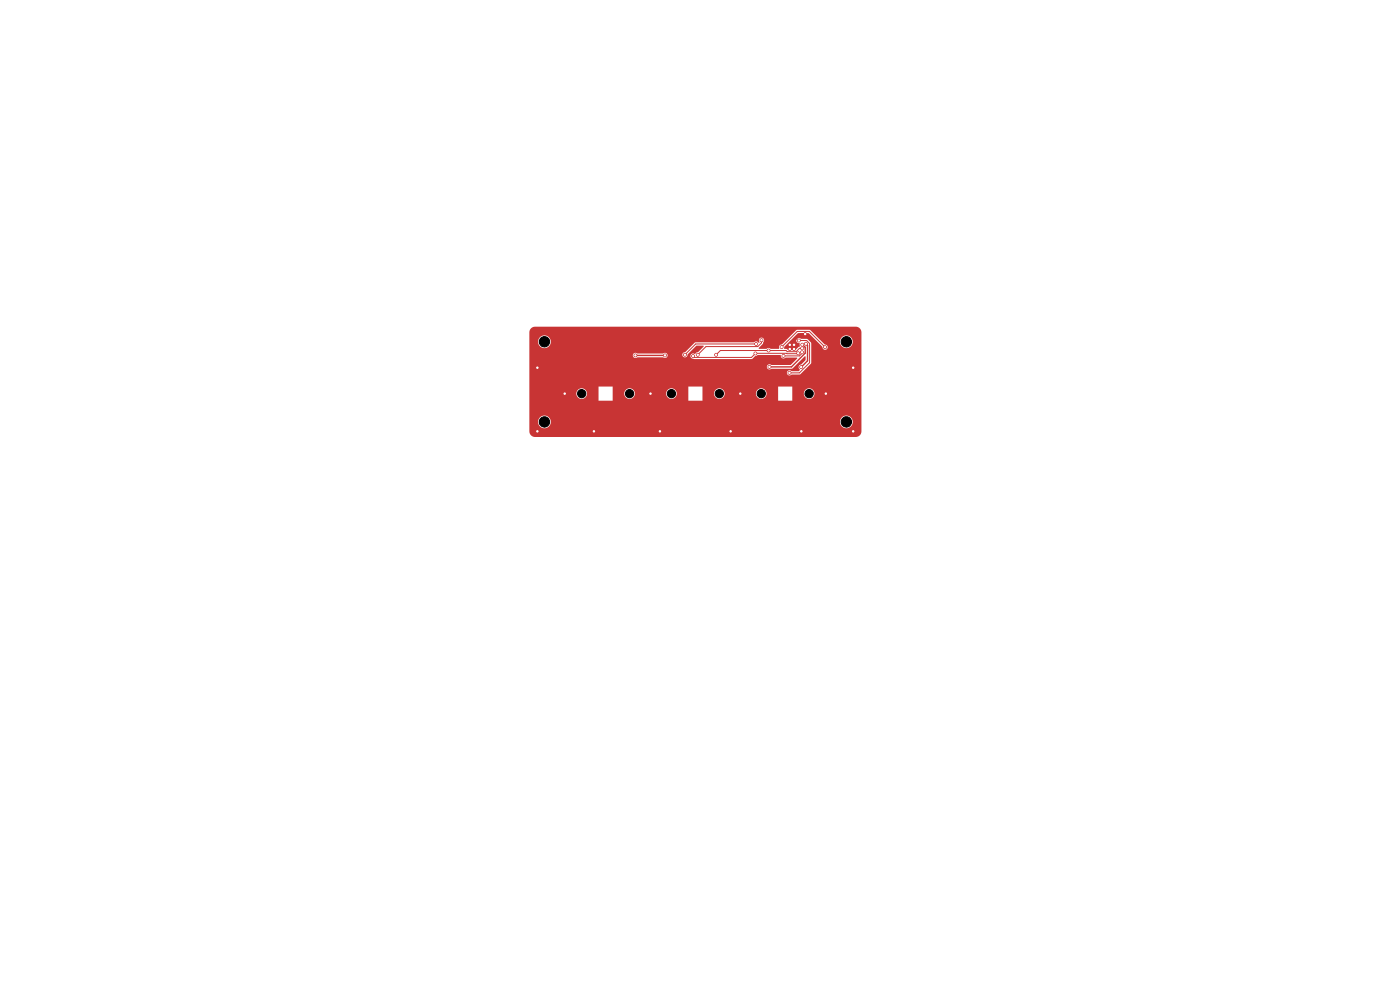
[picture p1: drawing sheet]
<svg xmlns="http://www.w3.org/2000/svg" width="297mm" height="210mm" viewBox="0 0 297 210" stroke-linecap="round" stroke-linejoin="round" font-family="sans-serif">
<g fill="#c83434" stroke="#c83434" stroke-width=".21">
<circle cx="171" cy="72.9" r=".3"/>
<circle cx="170" cy="77.9" r=".3"/>
<circle cx="181" cy="91.5" r=".3"/>
<circle cx="126" cy="91.5" r=".3"/>
<circle cx="157" cy="83.5" r=".3"/>
<circle cx="167.6" cy="73.1" r=".3"/>
<circle cx="170" cy="91.5" r=".3"/>
<circle cx="168.5" cy="73.1" r=".3"/>
<circle cx="175.2" cy="83.5" r=".3"/>
<circle cx="114" cy="91.5" r=".3"/>
<circle cx="138" cy="83.5" r=".3"/>
<circle cx="181" cy="78" r=".3"/>
<circle cx="155" cy="91.5" r=".3"/>
<circle cx="119.8" cy="83.5" r=".3"/>
<circle cx="140" cy="91.5" r=".3"/>
<circle cx="114" cy="78" r=".3"/>
<circle cx="170.8" cy="70.9" r=".3"/>
<circle cx="167.6" cy="74.1" r=".3"/>
<circle cx="168.5" cy="74.1" r=".3"/>
<circle cx="141.1" cy="75.4" r=".3"/>
<circle cx="134.8" cy="75.4" r=".3"/>
<circle cx="163.2" cy="77.8" r=".3"/>
<circle cx="170.2" cy="73.1" r=".3"/>
<circle cx="145.3" cy="75.3" r=".3"/>
<circle cx="160.4" cy="73" r=".3"/>
<circle cx="147" cy="75.5" r=".3"/>
<circle cx="160.3" cy="75" r=".3"/>
<circle cx="169.3" cy="74.9" r=".3"/>
<circle cx="148" cy="75.3" r=".3"/>
<circle cx="161.5" cy="72.2" r=".3"/>
<circle cx="151.9" cy="75.3" r=".3"/>
<circle cx="170.2" cy="73.9" r=".3"/>
<circle cx="163.1" cy="74.4" r=".3"/>
<circle cx="165.8" cy="73.6" r=".3"/>
<circle cx="175" cy="73.7" r=".3"/>
<circle cx="167.5" cy="79.1" r=".3"/>
<circle cx="169.5" cy="72.2" r=".3"/>
<circle cx="170.1" cy="74.7" r=".3"/>
<circle cx="166.2" cy="75.5" r=".3"/>
</g>
<path d="M134.8 75.4h6.3M170.2 73.1l.6 .6v1.2l-2.9 2.9h-4.7M171 72.9l.3 .4v3.2l-1.3 1.4" fill="none" stroke="#c83434" stroke-width=".3"/>
<path d="M170.8 70.9h-.9l-1.5 1.4v.9" fill="none" stroke="#c83434" stroke-width=".4"/>
<path d="M160.4 73h-12.8l-2.3 2.3M161.5 72.2v.5l-.7 .8h-11l-1.8 1.8M165.8 73.6l3.3-3.3h2.6l3.3 3.4M169.3 74.9h-9l-.9 .9h-12.1l-.3-.3M169.5 72.2h1.6l.7 .7v4l-2.2 2.2h-2.1M170.1 74.7v.3l-.5 .5h-3.4M170.2 73.9h-.6l-.7 .7h-1.9l-.2-.2h-14l-.9 .9" fill="none" stroke="#c83434" stroke-width=".21"/>
<path d="M112.7 69.6l.8-.3h68a1.21 1.21 0 0 1 1.2 1.2v21a1.2 1.2 0 0 1-1.2 1.2h-68a1.2 1.2 0 0 1-1.2-1.2v-2.1h1.8a1.35 1.35 0 0 0 1.4 1.5 1.35 1.35 0 0 0 1.4-1.5h61.3v.2a1.35 1.35 0 0 0 2.1 1.1 1.35 1.35 0 0 0 0-2.4 1.35 1.35 0 0 0-2.1 1.1h-61.3l-.1-.2a1.35 1.35 0 0 0-1.4-1.1 1.35 1.35 0 0 0-1.3 1.3h-1.8v-4.4h55.8v-1.6h2.4a1.13 1.13 0 0 0 1.6 1.1 1.13 1.13 0 0 0 .3-1.9 1.13 1.13 0 0 0-1.8 .6l-.1 .2h-2.4v-1.4h-3v3h-16.1v-1.6h2.5a1.13 1.13 0 0 0 1.1 1.2 1.13 1.13 0 0 0 1.1-1.2h6.7v.2a1.13 1.13 0 0 0 1.7 .9 1.13 1.13 0 0 0 0-2 1.13 1.13 0 0 0-1.7 .9h-6.7v-.2a1.13 1.13 0 0 0-1.2-.8 1.13 1.13 0 0 0-1 1h-2.5v-1.4h-3v3h-16v-1.6h2.4v.2a1.13 1.13 0 0 0 1.2 1 1.13 1.13 0 0 0 1.1-1.2h6.6v.2a1.13 1.13 0 0 0 1.7 .9 1.13 1.13 0 0 0 0-2 1.13 1.13 0 0 0-1.7 .9h-6.6v-.2a1.13 1.13 0 0 0-1.2-.8 1.13 1.13 0 0 0-1.1 1h-2.4v-1.4h-3v3h-14.7v-1.6h10v.2a1.13 1.13 0 0 0 1.7 .9 1.13 1.13 0 0 0 0-2 1.13 1.13 0 0 0-1.7 .9h-10v-8.1h22v.2a.59 .59 0 0 0 .9 .3h5.5a.55 .55 0 0 0 .7 0 .55 .55 0 0 0 .2-.6h3.1v.1a.57 .57 0 0 0 .7 .5 .57 .57 0 0 0 .5-.6l1.8-1.8 1.5-.1 .1 .2-1.2 1.2-.6 .4a.61 .61 0 0 0-1 .3 .61 .61 0 0 0 .7 .7l12.3 .1 1.2-.9h4.9a.63 .63 0 0 0 .3 .7 .63 .63 0 0 0 .8-.2h2.3l.1 .2-1.4 1.4h-4a.57 .57 0 0 0-.9 0 .57 .57 0 0 0 0 .8 .57 .57 0 0 0 .9 0h4.4l2.7-2.6 .1 .8-1 .9a.61 .61 0 0 0-.5 .5 .61 .61 0 0 0 .3 .6l-.3 .3h-1.4a.58 .58 0 0 0-.9 0 .58 .58 0 0 0 0 .8 .58 .58 0 0 0 .9-.1h1.8l2.3-2.4v-4.3l-.8-.8h-1.4a.59 .59 0 0 0-1 .3 .59 .59 0 0 0 .8 .7v.6l-1 .8h-1.5l-.9-.4 .1-.4 2.9-2.8h2.3l2.9 2.9a.58 .58 0 0 0 .5 .6 .58 .58 0 0 0 .6-.6 .58 .58 0 0 0-.7-.5l-.6-.7h3.9a1.35 1.35 0 0 0 1.9 1.4 1.35 1.35 0 0 0 .3-2.3 1.35 1.35 0 0 0-2.2 .7v.2h-3.9l-2.5-2.4h-2.7l-3.4 3.1a.56 .56 0 0 0-.4 .7l-.1 .2h-1.7l-.4-.2-.5 .2h-1.6v-.2l.8-.9 .1-.3a.58 .58 0 0 0 .1-.8 .58 .58 0 0 0-.9 0 .58 .58 0 0 0 0 .8h-.2a.61 .61 0 0 0-1 0h-12.4l-2.1 2.1-.4 .1-.3 .4h-3.1l-.1-.1a.61 .61 0 0 0-.9-.1h-5.5a.56 .56 0 0 0-.8 .3h-22v-2.9h1.8v.2a1.35 1.35 0 0 0 2.1 1.1 1.35 1.35 0 0 0 0-2.4 1.35 1.35 0 0 0-2.1 1.1h-1.8v-2.1z" fill="#c83434"/>
<g fill="#fff" stroke="#fff" stroke-width=".21">
<circle cx="171" cy="72.9" r=".15"/>
<circle cx="170" cy="77.9" r=".15"/>
<circle cx="181" cy="91.5" r=".15"/>
<circle cx="126" cy="91.5" r=".15"/>
<circle cx="157.1" cy="83.5" r=".15"/>
<circle cx="167.5" cy="73.2" r=".15"/>
<circle cx="170" cy="91.5" r=".15"/>
<circle cx="168.4" cy="73.2" r=".15"/>
<circle cx="175.2" cy="83.5" r=".15"/>
<circle cx="114" cy="91.5" r=".15"/>
<circle cx="138" cy="83.5" r=".15"/>
<circle cx="181" cy="78" r=".15"/>
<circle cx="155" cy="91.5" r=".15"/>
<circle cx="119.8" cy="83.5" r=".15"/>
<circle cx="140" cy="91.5" r=".15"/>
<circle cx="114" cy="78" r=".15"/>
<circle cx="170.8" cy="70.9" r=".15"/>
<circle cx="167.5" cy="74.1" r=".15"/>
<circle cx="168.4" cy="74.1" r=".15"/>
<circle cx="141.1" cy="75.4" r=".15"/>
<circle cx="134.8" cy="75.4" r=".15"/>
<circle cx="163.2" cy="77.8" r=".15"/>
<circle cx="170.2" cy="73.1" r=".15"/>
<circle cx="145.3" cy="75.3" r=".15"/>
<circle cx="160.4" cy="73" r=".15"/>
<circle cx="147" cy="75.5" r=".15"/>
<circle cx="160.3" cy="75" r=".15"/>
<circle cx="169.3" cy="74.9" r=".15"/>
<circle cx="148" cy="75.3" r=".15"/>
<circle cx="161.5" cy="72.2" r=".15"/>
<circle cx="151.9" cy="75.3" r=".15"/>
<circle cx="170.2" cy="73.9" r=".15"/>
<circle cx="163.1" cy="74.4" r=".15"/>
<circle cx="165.8" cy="73.6" r=".15"/>
<circle cx="175" cy="73.7" r=".15"/>
<circle cx="167.5" cy="79.1" r=".15"/>
<circle cx="169.5" cy="72.2" r=".15"/>
<circle cx="170.1" cy="74.7" r=".15"/>
<circle cx="166.2" cy="75.5" r=".15"/>
</g>
<g fill="#000" stroke="#000" stroke-width=".21">
<circle cx="115.5" cy="72.5" r="1.1"/>
<circle cx="179.5" cy="72.5" r="1.1"/>
<circle cx="115.5" cy="89.5" r="1.1"/>
<circle cx="123.4" cy="83.5" r=".87"/>
<circle cx="133.6" cy="83.5" r=".87"/>
<circle cx="142.4" cy="83.5" r=".87"/>
<circle cx="152.6" cy="83.5" r=".87"/>
<circle cx="161.5" cy="83.5" r=".87"/>
<circle cx="171.7" cy="83.5" r=".87"/>
<circle cx="179.5" cy="89.5" r="1.1"/>
</g>
</svg>
